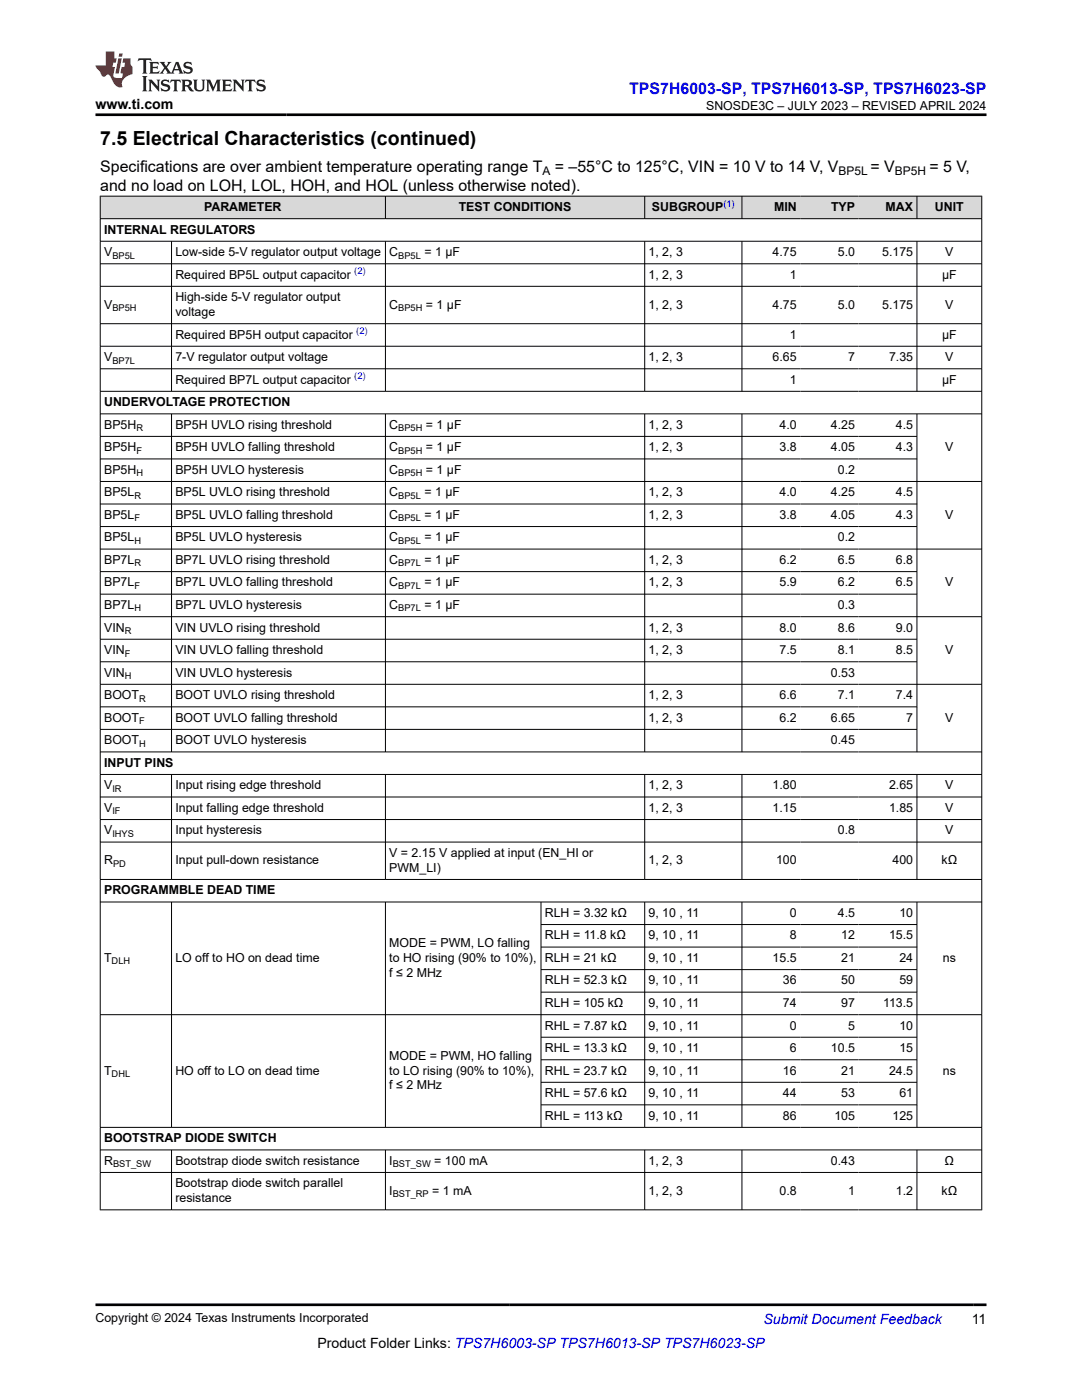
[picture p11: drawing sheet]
<svg xmlns="http://www.w3.org/2000/svg" width="216mm" height="279mm" viewBox="0 0 216 279" stroke-linecap="round" stroke-linejoin="round" font-family="sans-serif">
<defs><g id="words">
<text font-size="3.9" x="20" y="28.8">7.5 Electrical Characteristics (continued)</text>
<text font-size="3.2" fill="#00f" x="125.6" y="18.7">TPS7H6003-SP, TPS7H6013-SP, TPS7H6023-SP</text>
<g font-size="3.2">
<text x="20" y="34.3">Specifications are over ambient temperature operating range T</text>
<text x="110.7" y="34.3">= –55°C to 125°C, VIN = 10 V to 14 V, V</text>
<text x="173.7" y="34.3">= V</text>
<text x="185.5" y="34.3">= 5 V,</text>
<text x="20" y="38.1">and no load on LOH, LOL, HOH, and HOL (unless otherwise noted).</text>
</g>
<g font-size="2.8">
<text x="19" y="21.8">www.ti.com</text>
<text x="63.3" y="269">Product Folder Links: TPS7H6003-SP TPS7H6013-SP TPS7H6023-SP</text>
<text x="193.9" y="264.2">11</text>
</g>
<text font-size="2.8" fill="#00f" x="152.4" y="264.2">Submit Document Feedback</text>
<g font-size="2.5">
<text x="140.9" y="21.9">SNOSDE3C – JULY 2023 – REVISED APRIL 2024</text>
<text x="20.8" y="46.6">INTERNAL REGULATORS</text>
<text x="40.7" y="42.1">PARAMETER</text>
<text x="91.5" y="42.1">TEST CONDITIONS</text>
<text x="130.1" y="42.1">SUBGROUP</text>
<text x="154.5" y="42.1">MIN</text>
<text x="165.8" y="42.1">TYP</text>
<text x="176.7" y="42.1">MAX</text>
<text x="186.6" y="42.1">UNIT</text>
<text x="20.8" y="51.1">V</text>
<text x="35" y="51.1">Low-side 5-V regulator output voltage</text>
<text x="77.7" y="51.1">C</text>
<text x="84.7" y="51.1">= 1 µF</text>
<text x="129.4" y="51.1">1, 2, 3</text>
<text x="154.2" y="51.1">4.75</text>
<text x="167.2" y="51.1">5.0</text>
<text x="176" y="51.1">5.175</text>
<text x="188.6" y="51.1">V</text>
<text x="35" y="55.6">Required BP5L output capacitor</text>
<text x="129.4" y="55.6">1, 2, 3</text>
<text x="157.6" y="55.6">1</text>
<text x="188" y="55.6">µF</text>
<text x="20.8" y="61.6">V</text>
<text x="35" y="60.1">High-side 5-V regulator output</text>
<text x="35" y="63.1">voltage</text>
<text x="77.7" y="61.6">C</text>
<text x="85" y="61.6">= 1 µF</text>
<text x="129.4" y="61.6">1, 2, 3</text>
<text x="154.2" y="61.6">4.75</text>
<text x="167.2" y="61.6">5.0</text>
<text x="176" y="61.6">5.175</text>
<text x="188.6" y="61.6">V</text>
<text x="35" y="67.6">Required BP5H output capacitor</text>
<text x="157.6" y="67.6">1</text>
<text x="188" y="67.6">µF</text>
<text x="20.8" y="72.1">V</text>
<text x="35" y="72.1">7-V regulator output voltage</text>
<text x="35" y="76.6">Required BP7L output capacitor</text>
<text x="129.4" y="72.1">1, 2, 3</text>
<text x="154.2" y="72.1">6.65</text>
<text x="157.6" y="76.6">1</text>
<text x="169.2" y="72.1">7</text>
<text x="177.4" y="72.1">7.35</text>
<text x="188" y="76.6">µF</text>
<text x="188.6" y="72.1">V</text>
<text x="20.8" y="81.1">UNDERVOLTAGE PROTECTION</text>
<text x="20.8" y="85.6">BP5H</text>
<text x="35" y="85.6">BP5H UVLO rising threshold</text>
<text x="77.7" y="85.6">C</text>
<text x="85" y="85.6">= 1 µF</text>
<text x="129.4" y="85.6">1, 2, 3</text>
<text x="155.5" y="85.6">4.0</text>
<text x="165.8" y="85.6">4.25</text>
<text x="178.8" y="85.6">4.5</text>
<text x="20.8" y="90.1">BP5H</text>
<text x="20.8" y="94.6">BP5H</text>
<text x="35" y="90.1">BP5H UVLO falling threshold</text>
<text x="35" y="94.6">BP5H UVLO hysteresis</text>
<text x="77.7" y="90.1">C</text>
<text x="77.7" y="94.6">C</text>
<text x="85" y="90.1">= 1 µF</text>
<text x="85" y="94.6">= 1 µF</text>
<text x="129.4" y="90.1">1, 2, 3</text>
<text x="155.5" y="90.1">3.8</text>
<text x="165.8" y="90.1">4.05</text>
<text x="167.2" y="94.6">0.2</text>
<text x="178.8" y="90.1">4.3</text>
<text x="188.6" y="90.1">V</text>
<text x="20.8" y="99">BP5L</text>
<text x="35" y="99">BP5L UVLO rising threshold</text>
<text x="77.7" y="99">C</text>
<text x="84.7" y="99">= 1 µF</text>
<text x="129.4" y="99">1, 2, 3</text>
<text x="155.5" y="99">4.0</text>
<text x="165.8" y="99">4.25</text>
<text x="178.8" y="99">4.5</text>
<text x="20.8" y="103.5">BP5L</text>
<text x="35" y="103.5">BP5L UVLO falling threshold</text>
<text x="77.7" y="103.5">C</text>
<text x="84.7" y="103.5">= 1 µF</text>
<text x="129.4" y="103.5">1, 2, 3</text>
<text x="155.5" y="103.5">3.8</text>
<text x="165.8" y="103.5">4.05</text>
<text x="178.8" y="103.5">4.3</text>
<text x="188.6" y="103.5">V</text>
<text x="20.8" y="108">BP5L</text>
<text x="20.8" y="112.5">BP7L</text>
<text x="35" y="108">BP5L UVLO hysteresis</text>
<text x="35" y="112.5">BP7L UVLO rising threshold</text>
<text x="77.7" y="108">C</text>
<text x="77.7" y="112.5">C</text>
<text x="84.7" y="108">= 1 µF</text>
<text x="84.7" y="112.5">= 1 µF</text>
<text x="129.4" y="112.5">1, 2, 3</text>
<text x="155.5" y="112.5">6.2</text>
<text x="167.2" y="108">0.2</text>
<text x="167.2" y="112.5">6.5</text>
<text x="178.8" y="112.5">6.8</text>
<text x="20.8" y="117">BP7L</text>
<text x="35" y="117">BP7L UVLO falling threshold</text>
<text x="77.7" y="117">C</text>
<text x="84.7" y="117">= 1 µF</text>
<text x="129.4" y="117">1, 2, 3</text>
<text x="155.5" y="117">5.9</text>
<text x="167.2" y="117">6.2</text>
<text x="178.8" y="117">6.5</text>
<text x="188.6" y="117">V</text>
<text x="20.8" y="121.5">BP7L</text>
<text x="35" y="121.5">BP7L UVLO hysteresis</text>
<text x="77.7" y="121.5">C</text>
<text x="84.7" y="121.5">= 1 µF</text>
<text x="167.2" y="121.5">0.3</text>
<text x="20.8" y="126">VIN</text>
<text x="20.8" y="130.5">VIN</text>
<text x="35" y="126">VIN UVLO rising threshold</text>
<text x="35" y="130.5">VIN UVLO falling threshold</text>
<text x="129.4" y="126">1, 2, 3</text>
<text x="129.4" y="130.5">1, 2, 3</text>
<text x="155.5" y="126">8.0</text>
<text x="155.5" y="130.5">7.5</text>
<text x="167.2" y="126">8.6</text>
<text x="167.2" y="130.5">8.1</text>
<text x="178.8" y="126">9.0</text>
<text x="178.8" y="130.5">8.5</text>
<text x="188.6" y="130.5">V</text>
<text x="20.8" y="135">VIN</text>
<text x="35" y="135">VIN UVLO hysteresis</text>
<text x="165.8" y="135">0.53</text>
<text x="20.8" y="139.5">BOOT</text>
<text x="35" y="139.5">BOOT UVLO rising threshold</text>
<text x="129.4" y="139.5">1, 2, 3</text>
<text x="155.5" y="139.5">6.6</text>
<text x="167.2" y="139.5">7.1</text>
<text x="178.8" y="139.5">7.4</text>
<text x="20.8" y="144">BOOT</text>
<text x="20.8" y="148.5">BOOT</text>
<text x="35" y="144">BOOT UVLO falling threshold</text>
<text x="35" y="148.5">BOOT UVLO hysteresis</text>
<text x="129.4" y="144">1, 2, 3</text>
<text x="155.5" y="144">6.2</text>
<text x="165.8" y="144">6.65</text>
<text x="165.8" y="148.5">0.45</text>
<text x="180.8" y="144">7</text>
<text x="188.6" y="144">V</text>
<text x="20.8" y="153">INPUT PINS</text>
<text x="20.8" y="157.5">V</text>
<text x="35" y="157.5">Input rising edge threshold</text>
<text x="129.4" y="157.5">1, 2, 3</text>
<text x="154.2" y="157.5">1.80</text>
<text x="177.4" y="157.5">2.65</text>
<text x="188.6" y="157.5">V</text>
<text x="20.8" y="162">V</text>
<text x="20.8" y="166.5">V</text>
<text x="35" y="162">Input falling edge threshold</text>
<text x="35" y="166.5">Input hysteresis</text>
<text x="129.4" y="162">1, 2, 3</text>
<text x="154.2" y="162">1.15</text>
<text x="167.2" y="166.5">0.8</text>
<text x="177.4" y="162">1.85</text>
<text x="188.6" y="162">V</text>
<text x="188.6" y="166.5">V</text>
<text x="20.8" y="172.5">R</text>
<text x="35" y="172.5">Input pull-down resistance</text>
<text x="77.7" y="171">V = 2.15 V applied at input (EN_HI or</text>
<text x="77.7" y="174">PWM_LI)</text>
<text x="129.4" y="172.5">1, 2, 3</text>
<text x="154.9" y="172.5">100</text>
<text x="178.1" y="172.5">400</text>
<text x="187.9" y="172.5">kΩ</text>
<text x="20.8" y="178.5">PROGRAMMBLE DEAD TIME</text>
<text x="108.7" y="183">RLH = 3.32 kΩ</text>
<text x="129.4" y="183">9, 10 , 11</text>
<text x="157.6" y="183">0</text>
<text x="167.2" y="183">4.5</text>
<text x="179.5" y="183">10</text>
<text x="20.8" y="192">T</text>
<text x="35" y="192">LO off to HO on dead time</text>
<text x="77.7" y="189">MODE = PWM, LO falling</text>
<text x="77.7" y="192">to HO rising (90% to 10%),</text>
<text x="108.7" y="187.5">RLH = 11.8 kΩ</text>
<text x="108.7" y="192">RLH = 21 kΩ</text>
<text x="129.4" y="187.5">9, 10 , 11</text>
<text x="129.4" y="192">9, 10 , 11</text>
<text x="154.2" y="192">15.5</text>
<text x="157.6" y="187.5">8</text>
<text x="167.9" y="187.5">12</text>
<text x="167.9" y="192">21</text>
<text x="177.4" y="187.5">15.5</text>
<text x="179.5" y="192">24</text>
<text x="188.1" y="192">ns</text>
<text x="77.7" y="194.9">f ≤ 2 MHz</text>
<text x="108.7" y="196.5">RLH = 52.3 kΩ</text>
<text x="129.4" y="196.5">9, 10 , 11</text>
<text x="156.2" y="196.5">36</text>
<text x="167.9" y="196.5">50</text>
<text x="179.5" y="196.5">59</text>
<text x="108.7" y="201">RLH = 105 kΩ</text>
<text x="129.4" y="201">9, 10 , 11</text>
<text x="156.2" y="201">74</text>
<text x="167.9" y="201">97</text>
<text x="176.2" y="201">113.5</text>
<text x="108.7" y="205.5">RHL = 7.87 kΩ</text>
<text x="108.7" y="210">RHL = 13.3 kΩ</text>
<text x="129.4" y="205.5">9, 10 , 11</text>
<text x="129.4" y="210">9, 10 , 11</text>
<text x="157.6" y="205.5">0</text>
<text x="157.6" y="210">6</text>
<text x="165.8" y="210">10.5</text>
<text x="169.2" y="205.5">5</text>
<text x="179.5" y="205.5">10</text>
<text x="179.5" y="210">15</text>
<text x="20.8" y="214.5">T</text>
<text x="35" y="214.5">HO off to LO on dead time</text>
<text x="77.7" y="211.5">MODE = PWM, HO falling</text>
<text x="77.7" y="214.5">to LO rising (90% to 10%),</text>
<text x="108.7" y="214.5">RHL = 23.7 kΩ</text>
<text x="129.4" y="214.5">9, 10 , 11</text>
<text x="156.2" y="214.5">16</text>
<text x="167.9" y="214.5">21</text>
<text x="177.4" y="214.5">24.5</text>
<text x="188.1" y="214.5">ns</text>
<text x="77.7" y="217.4">f ≤ 2 MHz</text>
<text x="108.7" y="219">RHL = 57.6 kΩ</text>
<text x="129.4" y="219">9, 10 , 11</text>
<text x="156.2" y="219">44</text>
<text x="167.9" y="219">53</text>
<text x="179.5" y="219">61</text>
<text x="20.8" y="228">BOOTSTRAP DIODE SWITCH</text>
<text x="108.7" y="223.5">RHL = 113 kΩ</text>
<text x="129.4" y="223.5">9, 10 , 11</text>
<text x="156.2" y="223.5">86</text>
<text x="166.5" y="223.5">105</text>
<text x="178.1" y="223.5">125</text>
<text x="20.8" y="232.5">R</text>
<text x="35" y="232.5">Bootstrap diode switch resistance</text>
<text x="77.7" y="232.5">I</text>
<text x="86.7" y="232.5">= 100 mA</text>
<text x="129.4" y="232.5">1, 2, 3</text>
<text x="165.8" y="232.5">0.43</text>
<text x="188.5" y="232.5">Ω</text>
<text x="35" y="236.9">Bootstrap diode switch parallel</text>
<text x="35" y="239.9">resistance</text>
<text x="77.7" y="238.4">I</text>
<text x="86.3" y="238.4">= 1 mA</text>
<text x="129.4" y="238.4">1, 2, 3</text>
<text x="155.5" y="238.4">0.8</text>
<text x="169.2" y="238.4">1</text>
<text x="178.8" y="238.4">1.2</text>
<text x="187.9" y="238.4">kΩ</text>
<text x="19" y="263.9">Copyright © 2024 Texas Instruments Incorporated</text>
</g>
<g font-size="2.4">
<text x="108.2" y="34.9">A</text>
<text x="167.3" y="34.9">BP5L</text>
<text x="178.6" y="34.9">BP5H</text>
</g>
<g font-size="1.9" fill="#00f">
<text x="144.3" y="41.3">(1)</text>
<text x="70.7" y="54.8">(2)</text>
<text x="71.1" y="66.7">(2)</text>
<text x="70.7" y="75.7">(2)</text>
</g>
<g font-size="1.9">
<text x="22.4" y="51.6">BP5L</text>
<text x="79.5" y="51.6">BP5L</text>
<text x="22.4" y="62.1">BP5H</text>
<text x="79.5" y="62.1">BP5H</text>
<text x="22.4" y="72.6">BP7L</text>
<text x="27.2" y="86">R</text>
<text x="79.5" y="86">BP5H</text>
<text x="27.2" y="90.5">F</text>
<text x="27.2" y="95">H</text>
<text x="79.5" y="90.5">BP5H</text>
<text x="79.5" y="95">BP5H</text>
<text x="26.8" y="99.5">R</text>
<text x="79.5" y="99.5">BP5L</text>
<text x="26.8" y="104">F</text>
<text x="79.5" y="104">BP5L</text>
<text x="26.8" y="108.5">H</text>
<text x="26.8" y="113">R</text>
<text x="79.5" y="108.5">BP5L</text>
<text x="79.5" y="113">BP7L</text>
<text x="26.8" y="117.5">F</text>
<text x="79.5" y="117.5">BP7L</text>
<text x="26.8" y="122">H</text>
<text x="79.5" y="122">BP7L</text>
<text x="24.9" y="126.5">R</text>
<text x="24.9" y="131">F</text>
<text x="24.9" y="135.5">H</text>
<text x="27.8" y="140">R</text>
<text x="27.8" y="144.5">F</text>
<text x="27.8" y="149">H</text>
<text x="22.4" y="158">IR</text>
<text x="22.4" y="162.5">IF</text>
<text x="22.4" y="167">IHYS</text>
<text x="22.6" y="173">PD</text>
<text x="22.3" y="192.5">DLH</text>
<text x="22.3" y="215">DHL</text>
<text x="22.6" y="232.9">BST_SW</text>
<text x="78.4" y="232.9">BST_SW</text>
<text x="78.4" y="238.9">BST_RP</text>
</g>
</g></defs>
<g fill="#d8d8d8">
<path d="M20 39.1h175.9v4.5h-175.9z" fill-rule="evenodd"/>
<path d="M20.1 39.2h56.7v4.4h-56.7z" fill-rule="evenodd"/>
<path d="M77 39.2h51.6v4.4h-51.6z" fill-rule="evenodd"/>
<path d="M128.7 39.2h19.3v4.4h-19.3z" fill-rule="evenodd"/>
<path d="M148.1 39.2h11.6v4.4h-11.6z" fill-rule="evenodd"/>
<path d="M159.7 39.2h11.6v4.4h-11.6z" fill-rule="evenodd"/>
<path d="M171.3 39.2h11.6v4.4h-11.6z" fill-rule="evenodd"/>
<path d="M183 39.2h12.8v4.4h-12.8z" fill-rule="evenodd"/>
</g>
<g fill="none" stroke="#000" stroke-width=".2">
<path d="M19.9 39.1h176.1M20 39.1v202.4M76.9 39.1v4.6M128.6 39.1v4.6M148 39.1v4.6M183 39.1v4.6M195.9 39.1v202.4M19.9 43.6h176.1M19.9 48.1h176.1M19.9 52.6h176.1M19.9 57.1h176.1M34.2 48.1v30.1"/>
<path d="M76.9 48.1v30.1M128.6 48.1v30.1M148 48.1v30.1M183 48.1v30.1M19.9 64.6h176.1M19.9 69.1h176.1M19.9 73.6h176.1M19.9 78.1h176.1M19.9 82.6h176.1M19.9 87.1h163.1M19.9 96.1h176.1M19.9 91.6h163.1"/>
<path d="M34.2 82.6v67.5M76.9 82.6v67.5M128.6 82.6v67.5M148 82.6v67.5M183 82.6v67.5M19.9 100.6h163.1M19.9 109.6h176.1M19.9 105.1h163.1M19.9 114.1h163.1M19.9 118.6h163.1M19.9 123.1h176.1M19.9 127.6h163.1"/>
<path d="M19.9 136.6h176.1M19.9 132.1h163.1M19.9 141.1h163.1M19.9 150.1h176.1M19.9 145.6h163.1M19.9 154.6h176.1M19.9 159.1h176.1M34.2 154.6v21M76.9 154.6v21M128.6 154.6v21M148 154.6v21M183 154.6v21"/>
<path d="M19.9 163.6h176.1M19.9 168.1h176.1M19.9 175.5h176.1M19.9 180h176.1M34.2 180v45.1M76.9 180v45.1M107.9 180v45.1M107.9 184.5h75.1M107.9 189h75.1M107.9 193.5h75.1M107.9 198h75.1M128.6 180v45.1"/>
<path d="M148 180v45.1M183 180v45.1M19.9 202.5h176.1M107.9 207h75.1M107.9 211.5h75.1M107.9 216h75.1M19.9 225h176.1M19.9 229.5h176.1M19.9 234h176.1M34.2 229.5v12M76.9 229.5v12M107.9 220.5h75.1"/>
<path d="M128.6 229.5v12M148 229.5v12M183 229.5v12M19.9 241.4h176.1"/>
</g>
<path d="M27.7 11.6l-.2 .6 .5-.2h.6v.1v2.2l-.2 .4h1l-.2-.4v-2.2v-.1h.5l.5 .2-.1-.6zM29.8 12.4l.2 .3v1.6l-.2 .4h1.9l.1-.6a1.08 1.08 0 0 1-1.3 .2v-.7h.6l.4 .2v-.7l-.4 .2h-.6v-.5l.2-.2a1 1 0 0 1 1 .3l-.1-.5zM31.8 12.4l1 1.1-1 1.2h.9l-.2-.2 .4-.8 .5 .8-.2 .2h1.6l-.2-.2 .1-.5h1l.1 .5-.1 .2h.9l-.2-.4-.8-1.9h-.5l-1 2.1-.8-1.1 .9-1h-.8l.2 .2-.5 .6-.3-.6 .1-.2zM35.2 12.8l.4 1h-.8zM36.8 12.5a.65 .65 0 0 0-.2 .7 .65 .65 0 0 0 .6 .5l.7 .1 .1 .3a.79 .79 0 0 1-.7 .4 .79 .79 0 0 1-.7-.5l.1 .7 .2-.1a.93 .93 0 0 0 1.1 0 .93 .93 0 0 0 .4-.9 1.46 1.46 0 0 0-1.2-.6l-.1-.3a1.09 1.09 0 0 1 1.2 .2l-.2-.6-.1 .1-.6-.2zM28.4 15.2l.2 .4v2.2l-.2 .4h1l-.2-.4v-2.2l.2-.4zM29.6 15.9l.2 .4v1.5l-.2 .4h.8l-.3-.4v-1.3l1.7 1.8v-2l.2-.4h-.8l.2 .2 .1 1.1-1.2-1.3zM32.3 16a.65 .65 0 0 0-.2 .8 .65 .65 0 0 0 .7 .4l.6 .2 .1 .2a.79 .79 0 0 1-.7 .4 .79 .79 0 0 1-.7-.5l.1 .7 .2-.1a.93 .93 0 0 0 1.1 .1 .93 .93 0 0 0 .4-1 1.46 1.46 0 0 0-1.2-.5l-.1-.4a1.09 1.09 0 0 1 1.2 .2l-.2-.6-.1 .1-.6-.1zM34.1 15.9l-.1 .6a.63 .63 0 0 1 .7-.3l.1 1.6-.3 .4h1l-.2-.4v-1.6a.66 .66 0 0 1 .8 .3l-.1-.6zM36.2 15.9l.2 .4v1.5l-.2 .4h.9l-.2-.2v-.7h.5l.1 .2a.79 .79 0 0 0 1.2 .6l-1-.9a.61 .61 0 0 0 .6-.6 .61 .61 0 0 0-.5-.7zM36.9 16.2h.2a.47 .47 0 0 1 .5 .1 .47 .47 0 0 1 .1 .5l-.2 .1-.6 .1zM38.5 15.9l.2 .2a2.27 2.27 0 0 0 .4 2 1.04 1.04 0 0 0 1.7-.7v-1.3l.2-.2h-.8l.2 .4v1.1a.6 .6 0 0 1-.6 .6 .6 .6 0 0 1-.6-.6v-1.1l.3-.4zM41.1 15.9l.2 .4v1.5l-.2 .4h.7l-.2-.4v-1.4l.9 1.9 .8-1.9v1.4l-.2 .4h1l-.3-.4v-1.5l.3-.4h-.8l-.7 1.5-.7-1.5zM44.3 15.9l.2 .4v1.5l-.2 .4h1.9l.1-.6a1.09 1.09 0 0 1-1.3 .2v-.7h.6l.4 .2v-.6l-.4 .2h-.6v-.6l.2-.1a1.01 1.01 0 0 1 1 .3l-.1-.6zM46.4 15.9l.3 .4v1.5l-.3 .4h.8l-.2-.4v-1.3l1.6 1.8v-2l.2-.4h-.7l.2 .2v1.1l-1.2-1.3zM49 15.9l-.1 .6a.63 .63 0 0 1 .8-.3v1.6l-.3 .4h1l-.2-.4v-1.6a.66 .66 0 0 1 .8 .3l-.1-.6zM51.4 16a.65 .65 0 0 0-.2 .8 .65 .65 0 0 0 .6 .4l.6 .2 .2 .2a.79 .79 0 0 1-.8 .4 .79 .79 0 0 1-.6-.5l.1 .7 .2-.1a.93 .93 0 0 0 1 .1 .93 .93 0 0 0 .5-1 1.46 1.46 0 0 0-1.3-.5l-.1-.4a1.09 1.09 0 0 1 1.3 .2l-.2-.6-.2 .1-.5-.1z" fill="#231f20"/>
<path d="M21.1 10.3v2.7h-2.1l.1 .4 .9 1a.95 .95 0 0 0 .9 .9 .59 .59 0 0 1 .6-.4 .59 .59 0 0 1 .5 .3l.4 .8a1.59 1.59 0 0 0 2.1 1.4 1.61 1.61 0 0 1 1-2.3l1-.3-.1-1.5a1.59 1.59 0 0 1-.4-1.7h-1.4l-.2 .9h.5l-.1 .9h-.5l-.2 .9v.3l.4 .1-.2 .9h-.6a.73 .73 0 0 1-1.1-.7l.3-1.5h-.5l.2-.9h.5l.2-.9h-.5v-1.3zM23.6 11.6l-.6 3.1h.7l.6-3.1zM23.8 10.7l-.1 .6h.7l.1-.6z" fill="#ed1c24"/>
<path d="M19 22.9h177.8M19 260.4h177.8" fill="none" stroke="#000" stroke-width=".53"/>
<use href="#words"/>
</svg>
